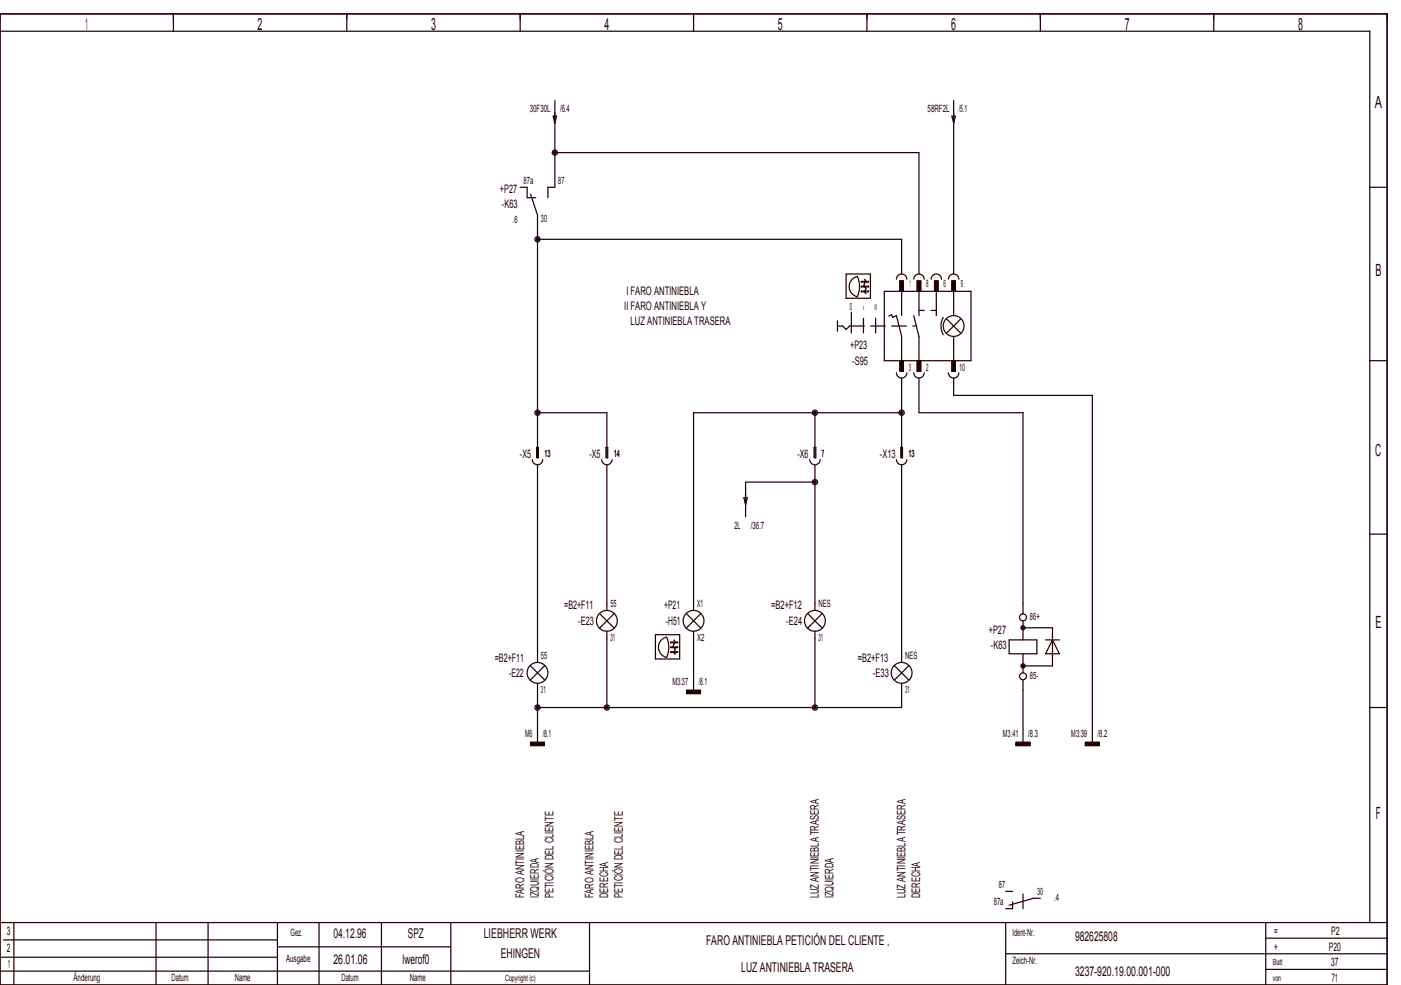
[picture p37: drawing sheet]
<svg xmlns="http://www.w3.org/2000/svg" width="404mm" height="284mm" viewBox="0 0 404 284" stroke-linecap="round" stroke-linejoin="round" font-family="sans-serif">
<defs><g id="words">
<g font-size="4.8" fill="#240000">
<text x="24.6" y="8.6">1</text>
<text x="74.3" y="8.6">2</text>
<text x="124.3" y="8.6">3</text>
<text x="174.3" y="8.6">4</text>
<text x="224.3" y="8.6">5</text>
<text x="274.3" y="8.6">6</text>
<text x="324.3" y="8.6">7</text>
<text x="374.3" y="8.6">8</text>
<text x="396.5" y="31.1">A</text>
<text x="396.7" y="79.6">B</text>
<text x="396.6" y="131.6">C</text>
<text x="396.7" y="181.1">E</text>
<text x="396.8" y="236.1">F</text>
</g>
<g font-size="3.9" fill="#240000">
<text x="96.2" y="270.3">04.12.96</text>
<text x="117.6" y="270.3">SPZ</text>
<text x="139.5" y="270.3">LIEBHERR WERK</text>
<text x="203.6" y="272.3">FARO ANTINIEBLA PETICIÓN DEL CLIENTE ,</text>
<text x="310" y="271.3">982625808</text>
<text x="96.1" y="277.8">26.01.06</text>
<text x="116.1" y="277.8">lwerof0</text>
<text x="144.4" y="276.3">EHINGEN</text>
<text x="213.7" y="280.3">LUZ ANTINIEBLA TRASERA</text>
<text x="310" y="281.3">3237­920.19.00.001­000</text>
</g>
<g font-size="3.4" fill="#240000">
<text x="144.2" y="55.7">+P27</text>
<text x="144.7" y="60.1">­K63</text>
<text x="180" y="89.4">II FARO ANTINIEBLA Y</text>
<text x="180.6" y="85.1">I FARO ANTINIEBLA</text>
<text x="181.9" y="93.6">LUZ ANTINIEBLA TRASERA</text>
<text x="245.2" y="100.7">+P23</text>
<text x="245.7" y="105.1">­S95</text>
<text x="149.9" y="132.1">­X5</text>
<text x="169.9" y="132.1">­X5</text>
<text x="229.9" y="132.1">­X6</text>
<text x="253.7" y="132.1">­X13</text>
<text x="162.7" y="175.7">=B2+F11</text>
<text x="191.5" y="175.7">+P21</text>
<text x="222.4" y="175.7">=B2+F12</text>
<text x="166.7" y="180.1">­E23</text>
<text x="192" y="180.1">­H51</text>
<text x="226.7" y="180.1">­E24</text>
<text x="285.2" y="182.7">+P27</text>
<text x="142.7" y="190.7">=B2+F11</text>
<text x="247.3" y="190.7">=B2+F13</text>
<text x="285.7" y="187.1">­K63</text>
<text x="146.8" y="195.1">­E22</text>
<text x="251.7" y="195.1">­E33</text>
<text x="151.1" y="259" transform="rotate(-90 151.1 259)">FARO ANTINIEBLA</text>
<text x="155.4" y="259" transform="rotate(-90 155.4 259)">IZQUIERDA</text>
<text x="159.6" y="259" transform="rotate(-90 159.6 259)">PETICIÓN DEL CLIENTE</text>
<text x="171.1" y="259" transform="rotate(-90 171.1 259)">FARO ANTINIEBLA</text>
<text x="175.4" y="259" transform="rotate(-90 175.4 259)">DERECHA</text>
<text x="179.6" y="259" transform="rotate(-90 179.6 259)">PETICIÓN DEL CLIENTE</text>
<text x="236.1" y="259" transform="rotate(-90 236.1 259)">LUZ ANTINIEBLA TRASERA</text>
<text x="240.4" y="259" transform="rotate(-90 240.4 259)">IZQUIERDA</text>
<text x="261.1" y="259" transform="rotate(-90 261.1 259)">LUZ ANTINIEBLA TRASERA</text>
<text x="265.4" y="259" transform="rotate(-90 265.4 259)">DERECHA</text>
<text x="2" y="269.6">3</text>
<text x="367.5" y="269.6">=</text>
<text x="383.8" y="269.6">P2</text>
<text x="2" y="274.6">2</text>
<text x="367.5" y="274.1">+</text>
<text x="383.2" y="274.1">P20</text>
<text x="2.2" y="279.1">1</text>
<text x="383.9" y="278.6">37</text>
<text x="384" y="283.1">71</text>
</g>
<g font-size="2.9" fill="#240000">
<text x="152.8" y="32.4">30F30L</text>
<text x="161.5" y="32.4">/6.4</text>
<text x="267.5" y="32.4">58RF2L</text>
<text x="276.5" y="32.4">/5.1</text>
<text x="151" y="53">87a</text>
<text x="161" y="53">87</text>
<text x="147.9" y="64.3">.6</text>
<text x="156" y="63.9">30</text>
<text x="262.3" y="82.9">1</text>
<text x="267.1" y="82.9">8</text>
<text x="272.1" y="82.9">6</text>
<text x="277.1" y="82.9">9</text>
<text x="245.1" y="89.4">0</text>
<text x="262.1" y="106.9">3</text>
<text x="267.1" y="106.9">2</text>
<text x="276.6" y="106.9">10</text>
<text x="157" y="131.9">13</text>
<text x="177" y="131.9">14</text>
<text x="237" y="131.9">7</text>
<text x="262" y="131.9">13</text>
<text x="211.8" y="152.4">2L</text>
<text x="216.5" y="152.4">/36.7</text>
<text x="176" y="174.9">55</text>
<text x="201" y="174.9">X1</text>
<text x="236" y="174.9">NES</text>
<text x="297" y="178.9">86+</text>
<text x="176" y="184.9">31</text>
<text x="201" y="184.9">X2</text>
<text x="236" y="184.9">31</text>
<text x="156" y="189.9">55</text>
<text x="261" y="189.9">NES</text>
<text x="193.9" y="197.4">M3:37</text>
<text x="201.5" y="197.4">/8.1</text>
<text x="297" y="195.9">85­</text>
<text x="156" y="199.9">31</text>
<text x="261" y="199.9">31</text>
<text x="151.4" y="212.4">M6</text>
<text x="156.5" y="212.4">/8.1</text>
<text x="289.2" y="212.4">M3:41</text>
<text x="296.5" y="212.4">/8.3</text>
<text x="308.9" y="212.4">M3:39</text>
<text x="316.5" y="212.4">/8.2</text>
<text x="288.1" y="256">87</text>
<text x="299.1" y="258">30</text>
<text x="286.6" y="261">87a</text>
<text x="304" y="259.9">.4</text>
<text x="83.8" y="269.9">Gez.</text>
<text x="292" y="269.9">Ident­Nr.</text>
<text x="82.5" y="277.4">Ausgabe</text>
<text x="292" y="277.9">Zeich­Nr.</text>
<text x="21.2" y="282.9">Änderung</text>
<text x="49.5" y="282.9">Datum</text>
<text x="67.7" y="282.9">Name</text>
<text x="98.5" y="282.9">Datum</text>
<text x="118.2" y="282.9">Name</text>
</g>
<g font-size="2.4" fill="#240000">
<text x="252.2" y="89.3">II</text>
<text x="367" y="278.3">Blatt</text>
<text x="145.7" y="282.8">Copyright (c)</text>
<text x="367" y="282.8">von</text>
</g>
<text font-size="1.8" fill="#240000" x="248.9" y="89.3">I</text>
</g></defs>
<g fill="none" stroke="#240000" stroke-width=".35">
<path d="M0 4h400v280h-400zM0 9h395v257M50 4v5M100 4v5M150 4v5M200 4v5M250 4v5M300 4v5M350 4v5M159.5 33.5h1l-.5 2zM160 29v25h-2v3M274.5 33.5h1l-.5 2z"/>
<path d="M275 29v50M150 54h2v3h2.5M153 56l2 6v70h.2v-3h-.5v3M160 44h105v35M395 54h5M155 69h105v10M244 79h7v7h-7zM241.5 92.5v3M245.5 90v6M245.5 80.7l1.1-.8 .6-.2a7 7 0 0 1 0 5.9 3 3 0 0 1-1.7-4.9zM248.4 81.1h2v.2h-2zM248.4 82.5h2v.2h-2z"/>
<path d="M248.4 83.9h2v.2h-2zM249.3 80.5a.83 .83 0 0 1 0 1.3 1.12 1.12 0 0 0 .4 1.4l-.3 .7 .3 .8M255 84h25v20h-25zM256.3 91.1l.8-.3 .4 .7 1-.5 1.5 6v7M258.5 80.5a1.5 1.5 0 0 1 1.5-1.5 1.5 1.5 0 0 1 1.5 1.5M259.5 84v-3h1v3M260 84v7M263.5 80.5a1.5 1.5 0 0 1 1.5-1.5 1.5 1.5 0 0 1 1.5 1.5M263.5 91l1.5 6v7M264.5 84v-3h1v3M265 84v7M265 89.5h1.5"/>
<path d="M268.5 80.5a1.5 1.5 0 0 1 1.5-1.5 1.5 1.5 0 0 1 1.5 1.5M268.5 89.5h1.5M269.5 84v-3h1v3M270 84v7M272 91.5a5 5 0 0 0 0 5M273 92l4 4M273.5 80.5a1.5 1.5 0 0 1 1.5-1.5 1.5 1.5 0 0 1 1.5 1.5M274.5 84v-3h1v3M275 84v7M275 97v7M277 92l-4 4M155 119h20v13h.3v-3h-.6v3"/>
<path d="M235 119v13h.3v-3h-.5v3M258.5 107.5a1.5 1.5 0 0 0 1.5 1.5 1.5 1.5 0 0 0 1.5-1.5M259.5 104v3h1v-3M260 109v23h.2v-3h-.5v3M260 119h-60v57M263.5 107.5a1.5 1.5 0 0 0 1.5 1.5 1.5 1.5 0 0 0 1.5-1.5M264.5 104v3h1v-3M265 109v10h30v58M273.5 107.5a1.5 1.5 0 0 0 1.5 1.5 1.5 1.5 0 0 0 1.5-1.5M274.5 104v3h1v-3M275 109v5h40v100M395 104h5"/>
<path d="M153.5 132.5a1.5 1.5 0 0 0 1.5 1.5 1.5 1.5 0 0 0 1.5-1.5M155 134v57M173.5 132.5a1.5 1.5 0 0 0 1.5 1.5 1.5 1.5 0 0 0 1.5-1.5M175 134v42M233.5 132.5a1.5 1.5 0 0 0 1.5 1.5 1.5 1.5 0 0 0 1.5-1.5M235 134v42M235 139h-20v10M258.5 132.5a1.5 1.5 0 0 0 1.5 1.5 1.5 1.5 0 0 0 1.5-1.5M260 134v57M214.5 143.5h1l-.5 2zM395 154h5M172.9 176.9l4.2 4.2"/>
<path d="M177.1 176.9l-4.2 4.2M197.9 176.9l4.2 4.2M202.1 176.9l-4.2 4.2M232.9 176.9l4.2 4.2M237.1 176.9l-4.2 4.2M295 179v5.5M152.9 191.9l4.2 4.2M155 197v17M157.1 191.9l-4.2 4.2M175 182v22M189 183h7v7h-7zM190.5 184.7l1.1-.8 .6-.2a7 7 0 0 1 0 5.9 3 3 0 0 1-1.7-4.9z"/>
<path d="M193.4 185.1h2v.2h-2zM193.4 186.5h2v.2h-2zM193.4 187.9h2v.2h-2zM194.3 184.5a.83 .83 0 0 1 0 1.3 1.12 1.12 0 0 0 .4 1.4l-.3 .7 .3 .8M198 199h4v1h-4zM198 199.9h4M198 199.8h4M198 199.7h4M198 199.6h4M198 199.5h4M198 199.4h4M198 199.3h4"/>
<path d="M198 199.2h4M198 199.1h4M200 182v17M235 182v22M257.9 191.9l4.2 4.2M260 197v7h-105M262.1 191.9l-4.2 4.2M291 184.5h8v4h-8zM295 188.5v5.5M295 196v18M295 181h8.5v11h-8.5M301.5 184.5h4"/>
<path d="M303.5 184.5l2 4h-4zM153 214h4v1h-4zM153 214.9h4M153 214.8h4M153 214.7h4M153 214.6h4M153 214.5h4M153 214.4h4M153 214.3h4M153 214.2h4M153 214.1h4M293 214h4v1h-4z"/>
<path d="M293 214.9h4M293 214.8h4M293 214.7h4M293 214.6h4M293 214.5h4M293 214.4h4M293 214.3h4M293 214.2h4M293 214.1h4M313 214h4v1h-4zM313 214.9h4M313 214.8h4"/>
<path d="M313 214.7h4M313 214.6h4M313 214.5h4M313 214.4h4M313 214.3h4M313 214.2h4M313 214.1h4M395 204h5M290 257h2M292 260v2h-2M300 259h-2l-7 2M0 280h170"/>
<path d="M0 276h80M0 266h400M1 271h79M4 266v18M45 266v18M60 266v18M80 266v18M80 273h50M92 266v18M110 266v18M130 266v18M170 266v18"/>
<path d="M290 266v18M290 275h110M365 266v18M365 279.5h35M365 270.5h35"/>
<circle cx="160" cy="44" r=".75"/>
<circle cx="160" cy="44" r=".38"/>
<circle cx="155" cy="69" r=".75"/>
<circle cx="155" cy="69" r=".38"/>
<circle cx="275" cy="94" r="3"/>
<circle cx="155" cy="119" r=".75"/>
<circle cx="155" cy="119" r=".38"/>
<circle cx="235" cy="119" r=".75"/>
<circle cx="235" cy="119" r=".38"/>
<circle cx="260" cy="119" r=".75"/>
<circle cx="260" cy="119" r=".38"/>
<circle cx="235" cy="139" r=".75"/>
<circle cx="235" cy="139" r=".38"/>
<circle cx="175" cy="179" r="3"/>
<circle cx="200" cy="179" r="3"/>
<circle cx="235" cy="179" r="3"/>
<circle cx="295" cy="178" r="1"/>
<circle cx="155" cy="194" r="3"/>
<circle cx="260" cy="194" r="3"/>
<circle cx="295" cy="195" r="1"/>
<circle cx="295" cy="181" r=".6"/>
<circle cx="295" cy="192" r=".6"/>
<circle cx="295" cy="181" r=".3"/>
<circle cx="295" cy="192" r=".3"/>
<circle cx="155" cy="204" r=".75"/>
<circle cx="155" cy="204" r=".38"/>
<circle cx="175" cy="204" r=".75"/>
<circle cx="175" cy="204" r=".38"/>
<circle cx="235" cy="204" r=".75"/>
<circle cx="235" cy="204" r=".38"/>
</g>
<path d="M241.5 94h1.5M243 94l1 1M244 95l1-1M245 94h19M249 96v-6M252.5 96v-6M295 262v-6" fill="none" stroke="#240000" stroke-width=".35" stroke-dasharray="4.2 1.8"/>
<g fill="#240000" stroke="#240000" stroke-width=".35">
<path d="M259.5 81h1v3h-1z"/>
<path d="M264.5 81h1v3h-1z"/>
<path d="M269.5 81h1v3h-1z"/>
<path d="M274.5 81h1v3h-1z"/>
<path d="M274.5 104h1v3h-1z"/>
<path d="M264.5 104h1v3h-1z"/>
<path d="M259.5 104h1v3h-1z"/>
</g>
<use href="#words"/>
</svg>
